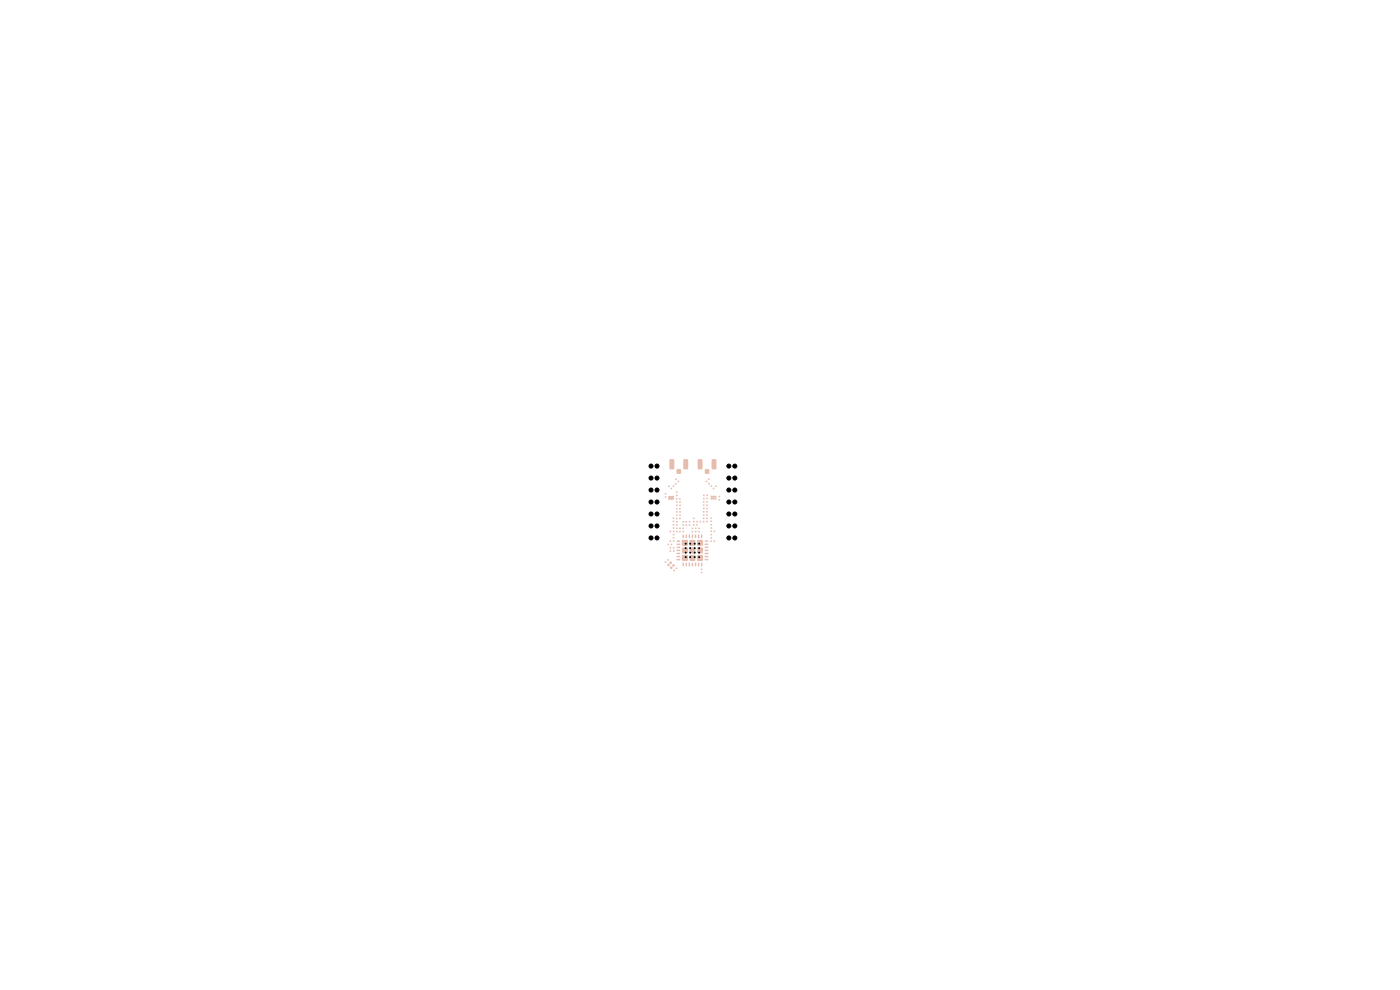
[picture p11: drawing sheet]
<svg xmlns="http://www.w3.org/2000/svg" width="297mm" height="210mm" viewBox="0 0 297 210" stroke-linecap="round" stroke-linejoin="round" font-family="sans-serif">
<g fill="#e6bcae">
<path d="M143.6 99.6h.8v.9h-.8z"/>
<path d="M142.1 97.5l.7-.1 .2 .1v1.8l-.1 .3h-.7l-.2-.2z"/>
<path d="M145 97.5l.7-.1 .3 .1v1.8l-.2 .3h-.6l-.2-.2z"/>
<path d="M149.6 99.6h.8v.9h-.8z"/>
<path d="M148.1 97.5l.7-.1 .2 .1v1.8l-.1 .3h-.7l-.2-.2z"/>
<path d="M151 97.5l.7-.1 .3 .1v1.8l-.2 .3h-.6l-.2-.2z"/>
<path d="M141 104.6h.4v.3h-.4z"/>
<path d="M141 105.3h.4v.3h-.4z"/>
<path d="M149.1 107h.3v.3h-.3z"/>
<path d="M149.1 106.3h.3v.3h-.3z"/>
<path d="M150.7 103.1l.2-.2 .2 .2-.2 .2z"/>
<path d="M150.4 102.4l.2 .2-.2 .2-.2-.2z"/>
<path d="M149.8 107h.3v.3h-.3z"/>
<path d="M149.8 106.3h.3v.3h-.3z"/>
<path d="M143.4 107.1h.3v.2h-.3z"/>
<path d="M143.4 106.4h.3v.2h-.3z"/>
<path d="M147.4 112.6h.4v.3h-.4z"/>
<path d="M147.4 111.9h.4v.3h-.4z"/>
<path d="M143.2 101.6l.2-.2 .2 .2-.2 .3z"/>
<path d="M143.9 102l.2 .1-.2 .2-.2-.2z"/>
</g>
<g fill="#e6bcae" stroke="#e6bcae" stroke-width=".21">
<circle cx="142" cy="105.8" r=".12"/>
<circle cx="142.4" cy="105.8" r=".12"/>
<circle cx="142.8" cy="105.8" r=".12"/>
<circle cx="142" cy="105.4" r=".12"/>
<circle cx="142.4" cy="105.4" r=".12"/>
<circle cx="142.8" cy="105.4" r=".12"/>
<circle cx="151" cy="105.8" r=".12"/>
<circle cx="151.4" cy="105.8" r=".12"/>
<circle cx="151.8" cy="105.8" r=".13"/>
<circle cx="151" cy="105.4" r=".12"/>
<circle cx="151.4" cy="105.4" r=".12"/>
<circle cx="151.8" cy="105.4" r=".13"/>
</g>
<g fill="#e6bcae">
<path d="M149.2 104.9h.3v.3h-.3z"/>
<path d="M149.9 104.9h.2v.3h-.2z"/>
<path d="M143.4 112.6h.3v.3h-.3z"/>
<path d="M143.4 111.9h.3v.3h-.3z"/>
<path d="M150.7 111.9h.3v.2h-.3z"/>
<path d="M150.7 111.2h.3v.3h-.3z"/>
<path d="M144.1 107.7h.3v.3h-.3z"/>
<path d="M143.4 107.7h.3v.3h-.3z"/>
<path d="M144.1 107.1h.3v.2h-.3z"/>
<path d="M144.1 106.4h.3v.2h-.3z"/>
<path d="M148.1 112.6h.4v.3h-.4z"/>
<path d="M148.1 111.9h.4v.3h-.4z"/>
<path d="M142.7 111.9h.3v.2h-.3z"/>
<path d="M142.7 111.2h.3v.2h-.3z"/>
<path d="M143.4 104.9h.3v.3h-.3z"/>
<path d="M143.4 104.3h.3v.2h-.3z"/>
<path d="M142.1 114.7h.3v.3h-.3z"/>
<path d="M142.8 114.7h.2v.3h-.2z"/>
<path d="M146.1 110.6h.4v.2h-.4z"/>
<path d="M146.1 111.2h.4v.3h-.4z"/>
<path d="M147 111.2h.3v.3h-.3z"/>
<path d="M147.7 111.2h.3v.3h-.3z"/>
<path d="M149.1 109.1h.3v.3h-.3z"/>
<path d="M149.1 108.4h.3v.3h-.3z"/>
<path d="M149.2 105.6h.3v.3h-.3z"/>
<path d="M149.9 105.6h.2v.3h-.2z"/>
<path d="M146.7 112.6h.4v.3h-.4z"/>
<path d="M146.7 112h.4v.2h-.4z"/>
<path d="M149.2 107.7h.3v.3h-.3z"/>
<path d="M149.9 107.7h.2v.3h-.2z"/>
<path d="M147 110.5h.3v.3h-.3z"/>
<path d="M147 109.8h.3v.3h-.3z"/>
<path d="M143.4 111.2h.3v.3h-.3z"/>
<path d="M143.4 110.5h.3v.3h-.3z"/>
<path d="M150.7 114.7h.3v.3h-.3z"/>
<path d="M151.4 114.7h.3v.3h-.3z"/>
<path d="M141 119.2l.2-.1 .2 .2-.2 .2z"/>
<path d="M141.6 118.6l.3 .2-.2 .2-.2-.2z"/>
<path d="M142.7 110.5h.3v.2h-.3z"/>
<path d="M142.7 109.8h.3v.3h-.3z"/>
<path d="M149.1 109.8h.3v.3h-.3z"/>
<path d="M149.8 109.8h.3v.3h-.3z"/>
<path d="M143.3 120.5l.2-.2 .2 .3-.2 .1z"/>
<path d="M142.8 121l.2-.2 .2 .3-.2 .1z"/>
<path d="M141.5 119.8l.3-.2 .3 .3-.3 .2z"/>
<path d="M142.3 120.2l.4 .2-.2 .3-.4-.2z"/>
<path d="M142.8 119.7l.4 .2-.3 .4-.3-.3z"/>
<path d="M142.2 119.1l.4 .3-.3 .3-.3-.3z"/>
<path d="M151.3 103.4l.3 .2-.2 .2-.2-.2z"/>
<path d="M151.8 103l.3 .1-.2 .2-.2-.1z"/>
<path d="M142.8 102.9l.3 .2-.2 .2-.2-.2z"/>
<path d="M143.2 102.5l.2-.1 .2 .3-.2 .1z"/>
<path d="M142.8 112.6h.2v.3h-.2z"/>
<path d="M142.1 112.6h.3v.3h-.3z"/>
<path d="M142.7 114h.3v.2h-.3z"/>
<path d="M142.7 113.3h.3v.2h-.3z"/>
<path d="M144.1 109.1h.3v.3h-.3z"/>
<path d="M144.1 108.5h.3v.2h-.3z"/>
<path d="M149.1 110.5h.3v.3h-.3z"/>
<path d="M149.8 110.5h.3v.3h-.3z"/>
<path d="M150.7 114h.3v.2h-.3z"/>
<path d="M150.7 113.3h.3v.3h-.3z"/>
<path d="M149.8 109.1h.3v.3h-.3z"/>
<path d="M149.8 108.4h.3v.3h-.3z"/>
<path d="M150.2 101.6l.2-.1 .2 .2-.2 .2z"/>
<path d="M149.7 102.1l.2-.2 .2 .3-.2 .1z"/>
<path d="M152.4 105.2h.4v.3h-.4z"/>
<path d="M152.4 105.9h.4v.3h-.4z"/>
<path d="M148.7 120.6h.3v.3h-.3z"/>
<path d="M148.7 121.3h.3v.3h-.3z"/>
<path d="M144.1 109.8h.3v.3h-.3z"/>
<path d="M143.4 109.8h.3v.3h-.3z"/>
<path d="M142.3 115.3h.3v.4h-.3z"/>
<path d="M141.6 115.3h.3v.4h-.3z"/>
<path d="M144.1 112.6h.3v.3h-.3z"/>
<path d="M144.1 111.9h.3v.3h-.3z"/>
<path d="M144.7 114.6h1.2v1.1h-1.2z"/>
<path d="M144.7 116.2h1.2v1.1h-1.2z"/>
<path d="M144.7 117.8h1.2v1.1h-1.2z"/>
<path d="M146.3 114.6h1.2v1.1h-1.2z"/>
<path d="M146.3 116.2h1.2v1.1h-1.2z"/>
<path d="M146.3 117.8h1.2v1.1h-1.2z"/>
<path d="M147.9 114.6h1.2v1.1h-1.2z"/>
<path d="M147.9 116.2h1.2v1.1h-1.2z"/>
<path d="M147.9 117.8h1.2v1.1h-1.2z"/>
<path d="M143.5 114.7h.8v.2l-.7 .1z"/>
<path d="M143.5 115.3h.8v.3h-.7z"/>
<path d="M143.5 116h.8v.2l-.7 .1z"/>
<path d="M143.5 116.6h.8v.3h-.7z"/>
<path d="M143.5 117.3h.8v.2l-.7 .1z"/>
<path d="M143.5 117.9h.8v.3h-.7z"/>
<path d="M143.5 118.6h.8v.2l-.7 .1z"/>
<path d="M144.8 119.4h.3v.7h-.3z"/>
<path d="M145.5 119.4h.2v.7h-.2z"/>
<path d="M146.1 119.4h.3v.7h-.3z"/>
<path d="M146.8 119.4h.2v.7h-.2z"/>
<path d="M147.4 119.4h.3v.7h-.3z"/>
<path d="M148.1 119.4h.2v.7h-.2z"/>
<path d="M148.7 119.4h.3v.7h-.3z"/>
<path d="M149.5 118.6h.7l.1 .2-.8 .1z"/>
<path d="M149.5 117.9h.7l.1 .3h-.8z"/>
<path d="M149.5 117.3h.7l.1 .2-.8 .1z"/>
<path d="M149.5 116.6h.7l.1 .3h-.8z"/>
<path d="M149.5 116h.7l.1 .2-.8 .1z"/>
<path d="M149.5 115.3h.7l.1 .3h-.8z"/>
<path d="M149.5 114.7h.7l.1 .2-.8 .1z"/>
<path d="M148.7 113.4h.3v.8l-.3-.1z"/>
<path d="M148.1 113.4h.2v.8l-.2-.1z"/>
<path d="M147.4 113.4h.3v.8l-.3-.1z"/>
<path d="M146.8 113.4h.2v.8l-.2-.1z"/>
<path d="M146.1 113.4h.3v.8l-.3-.1z"/>
<path d="M145.5 113.4h.2v.8l-.2-.1z"/>
<path d="M144.8 113.4h.3v.8l-.3-.1z"/>
<path d="M142.8 116.7h.2v.3h-.2z"/>
<path d="M142.1 116.7h.3v.3h-.3z"/>
<path d="M142.2 103.6l.2-.2 .2 .2-.2 .2z"/>
<path d="M141.7 103.1l.2-.2 .2 .2-.2 .2z"/>
<path d="M145.4 111.2h.4v.3h-.4z"/>
<path d="M145.4 110.6h.4v.2h-.4z"/>
<path d="M144.8 111.9h.3v.3h-.3z"/>
<path d="M144.8 112.6h.3v.3h-.3z"/>
<path d="M147.7 110.5h.3v.3h-.3z"/>
<path d="M148.4 110.5h.3v.3h-.3z"/>
<path d="M144.1 105.6h.3v.4h-.3z"/>
<path d="M143.4 105.6h.3v.4h-.3z"/>
<path d="M144.8 111.2h.3v.3h-.3z"/>
<path d="M144.8 110.6h.3v.2h-.3z"/>
<path d="M143.4 109.1h.3v.3h-.3z"/>
<path d="M143.4 108.5h.3v.2h-.3z"/>
<path d="M142.8 116h.2v.4h-.2z"/>
<path d="M142.1 116h.3v.4h-.3z"/>
<path d="M150.7 112.6h.3v.3h-.3z"/>
<path d="M151.4 112.6h.3v.3h-.3z"/>
<path d="M150.7 110.4h.3v.3h-.3z"/>
<path d="M150.7 109.8h.3v.2h-.3z"/>
</g>
<g fill="#000" stroke="#000" stroke-width=".21">
<circle cx="138.1" cy="98.9" r=".42"/>
<circle cx="139.4" cy="98.9" r=".42"/>
<circle cx="154.6" cy="98.9" r=".42"/>
<circle cx="155.9" cy="98.9" r=".42"/>
<circle cx="138.1" cy="111.6" r=".42"/>
<circle cx="138.1" cy="106.5" r=".42"/>
<circle cx="138.1" cy="109" r=".42"/>
<circle cx="138.1" cy="104" r=".42"/>
<circle cx="138.1" cy="114.1" r=".42"/>
<circle cx="138.1" cy="101.4" r=".42"/>
<circle cx="139.4" cy="101.4" r=".42"/>
<circle cx="139.4" cy="104" r=".42"/>
<circle cx="139.4" cy="109" r=".42"/>
<circle cx="139.4" cy="106.5" r=".42"/>
<circle cx="139.4" cy="111.6" r=".42"/>
<circle cx="139.4" cy="114.1" r=".42"/>
<circle cx="145.5" cy="115.3" r=".1"/>
<circle cx="145.5" cy="116.3" r=".1"/>
<circle cx="145.5" cy="117.2" r=".1"/>
<circle cx="145.5" cy="118.2" r=".1"/>
<circle cx="146.4" cy="115.3" r=".1"/>
<circle cx="146.4" cy="116.3" r=".1"/>
<circle cx="146.4" cy="118.2" r=".1"/>
<circle cx="146.4" cy="117.2" r=".1"/>
<circle cx="147.4" cy="115.3" r=".1"/>
<circle cx="147.4" cy="116.3" r=".1"/>
<circle cx="147.4" cy="117.2" r=".1"/>
<circle cx="147.4" cy="118.2" r=".1"/>
<circle cx="148.3" cy="116.3" r=".1"/>
<circle cx="148.3" cy="115.3" r=".1"/>
<circle cx="148.3" cy="117.2" r=".1"/>
<circle cx="148.3" cy="118.2" r=".1"/>
<circle cx="154.6" cy="109" r=".42"/>
<circle cx="154.6" cy="114.1" r=".42"/>
<circle cx="154.6" cy="111.6" r=".42"/>
<circle cx="154.6" cy="106.5" r=".42"/>
<circle cx="154.6" cy="104" r=".42"/>
<circle cx="154.6" cy="101.4" r=".42"/>
<circle cx="155.9" cy="111.6" r=".42"/>
<circle cx="155.9" cy="106.5" r=".42"/>
<circle cx="155.9" cy="109" r=".42"/>
<circle cx="155.9" cy="104" r=".42"/>
<circle cx="155.9" cy="101.4" r=".42"/>
<circle cx="155.9" cy="114.1" r=".42"/>
</g>
</svg>
